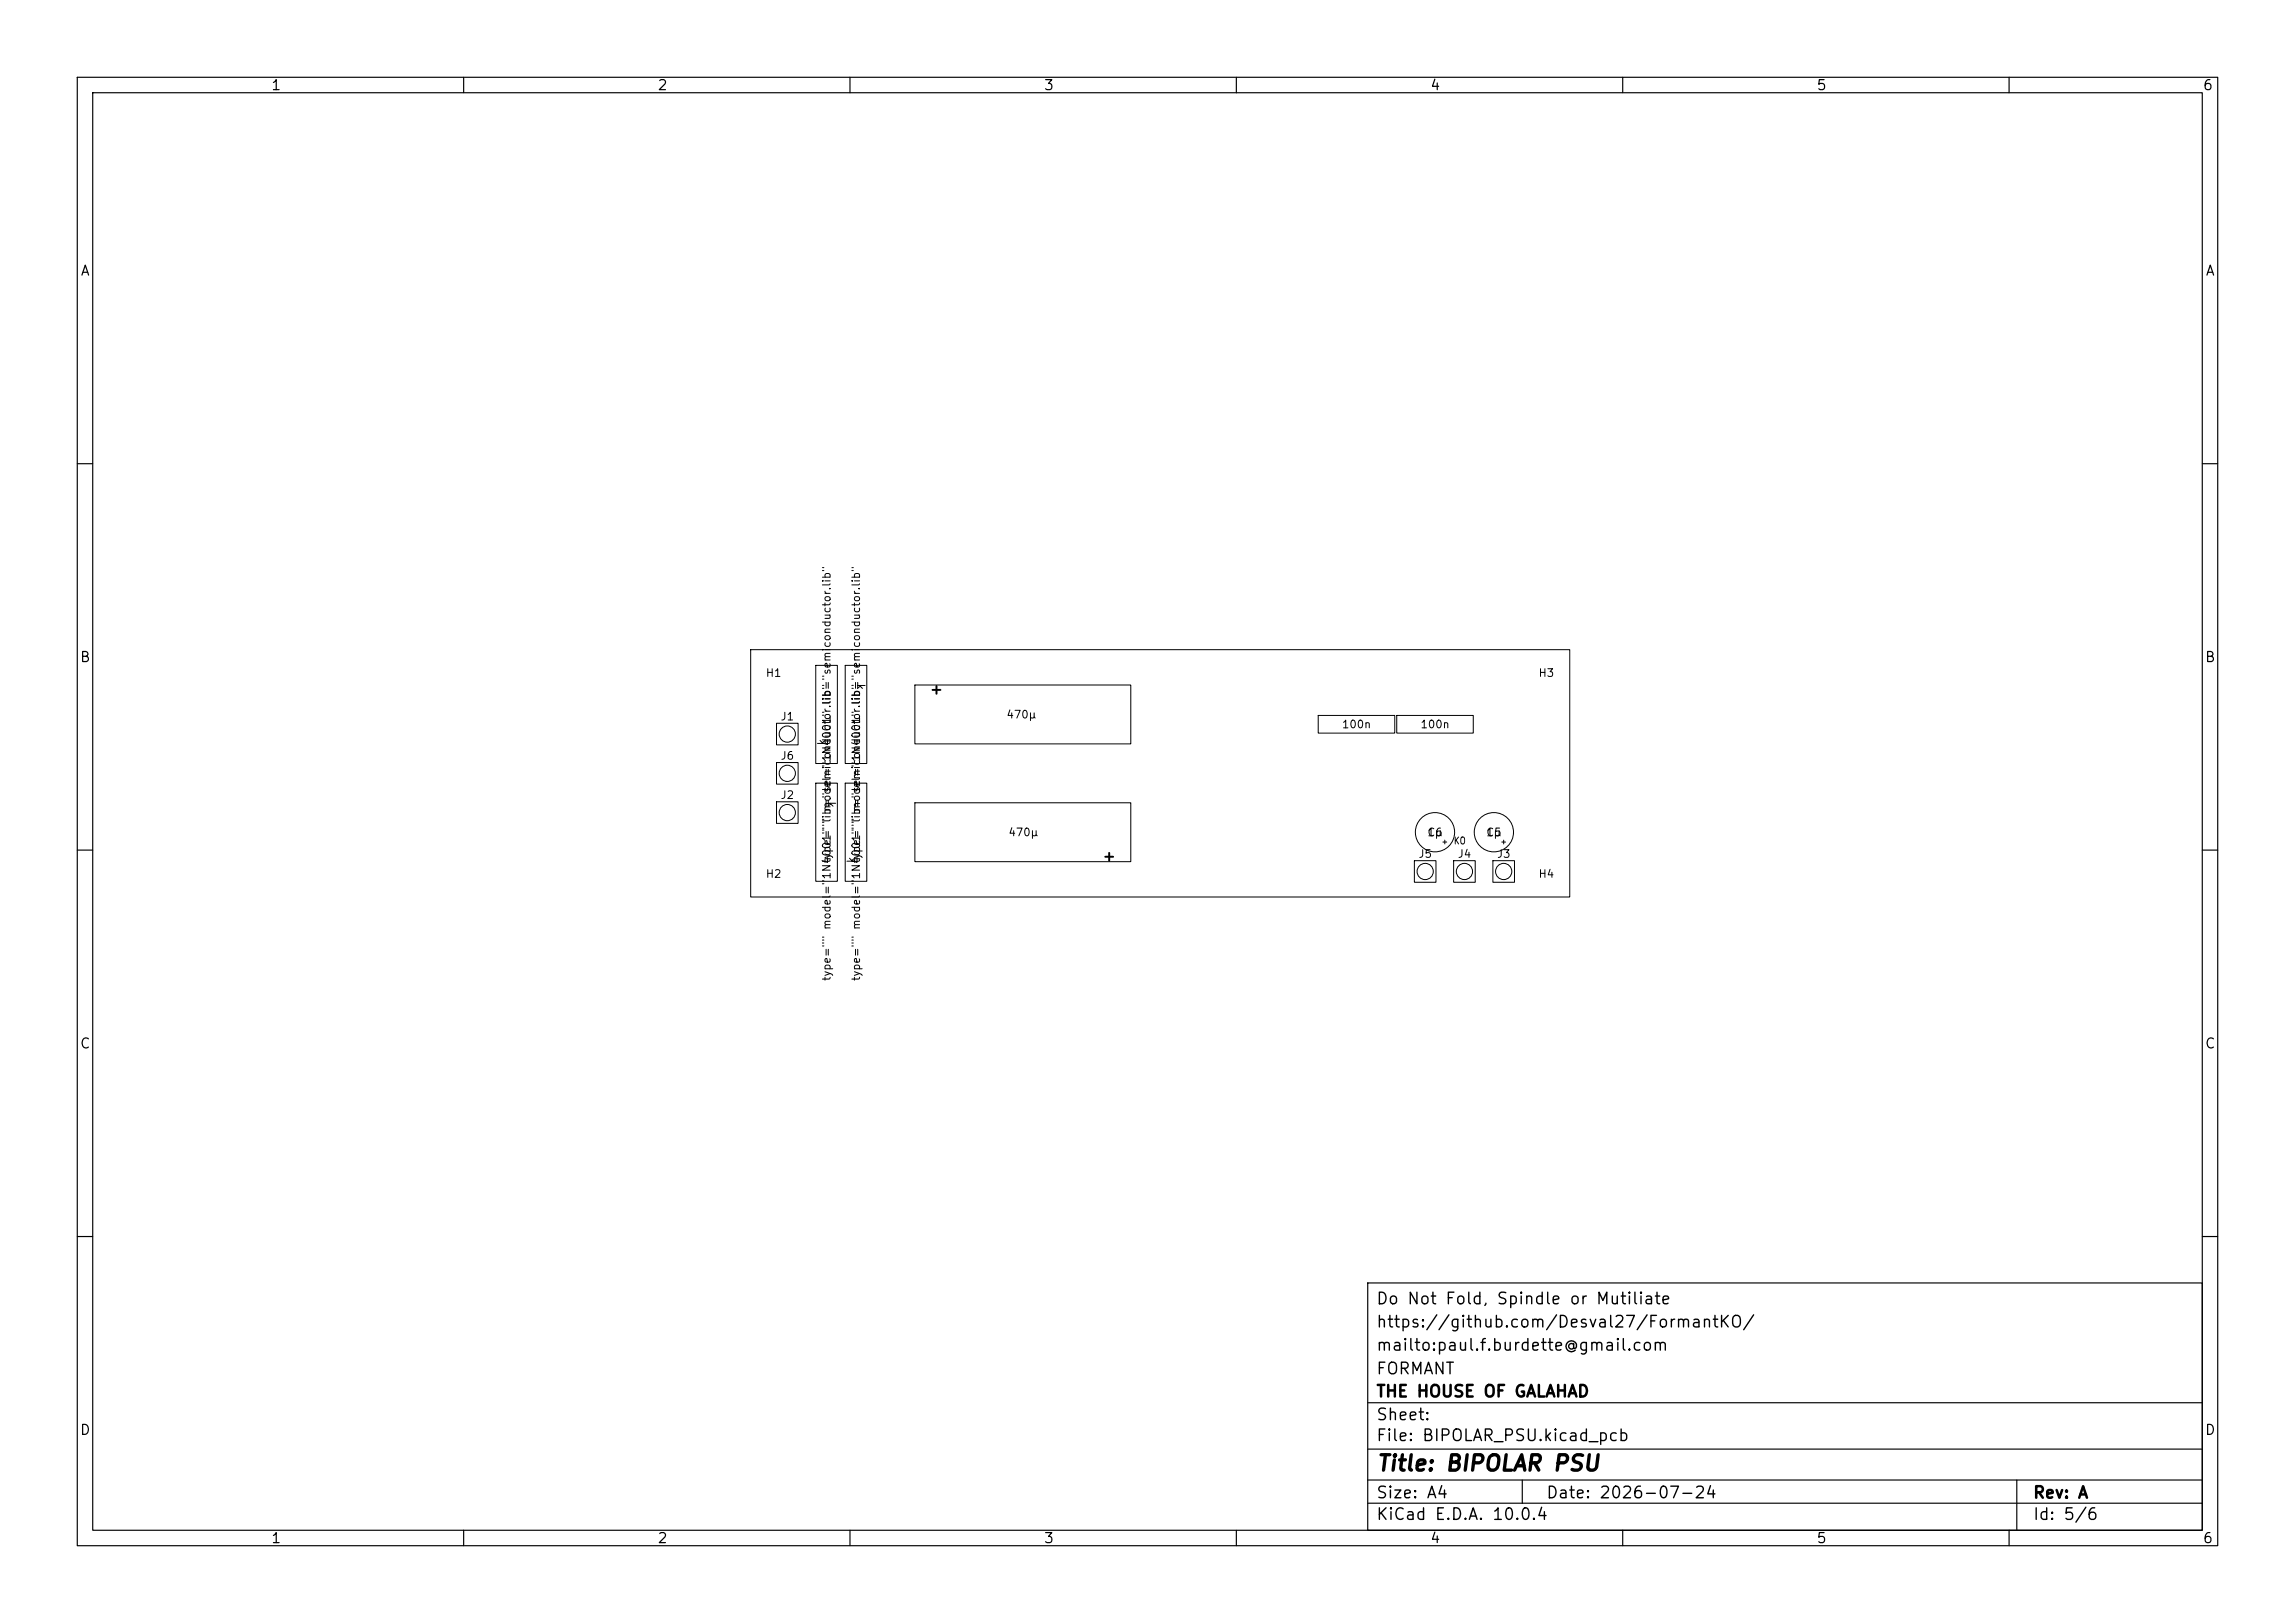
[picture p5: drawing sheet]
<svg xmlns="http://www.w3.org/2000/svg" width="297mm" height="210mm" viewBox="0 0 297 210" stroke-linecap="round" stroke-linejoin="round" font-family="sans-serif">
<defs><g id="words">
<text font-size="2" x="178" y="190.8">Title: BIPOLAR PSU</text>
<g font-size="1.5">
<text x="178" y="172.2">https://github.com/Desval27/FormantKO/</text>
<text x="178" y="169.2">Do Not Fold, Spindle or Mutiliate</text>
<text x="178" y="178.2">FORMANT</text>
<text x="178" y="175.2">mailto:paul.f.burdette@gmail.com</text>
<text x="178" y="184.2">Sheet:</text>
<text x="178" y="181.2">THE HOUSE OF GALAHAD</text>
<text x="178" y="186.9">File: BIPOLAR_PSU.kicad_pcb</text>
<text x="178" y="197.1">KiCad E.D.A. 10.0.4</text>
<text x="178" y="194.3">Size: A4</text>
<text x="200" y="194.3">Date: 2026-07-24</text>
<text x="263" y="194.3">Rev: A</text>
<text x="263" y="197.1">Id: 5/6</text>
</g>
<g font-size="1.3">
<text x="35" y="12">1</text>
<text x="85" y="12">2</text>
<text x="135" y="12">3</text>
<text x="185" y="12">4</text>
<text x="235" y="12">5</text>
<text x="285" y="12">6</text>
<text x="10.3" y="36">A</text>
<text x="285.4" y="36">A</text>
<text x="10.3" y="86">B</text>
<text x="285.3" y="86">B</text>
<text x="10.3" y="136">C</text>
<text x="285.3" y="136">C</text>
<text x="10.3" y="186">D</text>
<text x="285.3" y="186">D</text>
<text x="35" y="200">1</text>
<text x="85" y="200">2</text>
<text x="135" y="200">3</text>
<text x="185" y="200">4</text>
<text x="235" y="200">5</text>
<text x="285" y="200">6</text>
</g>
<g font-size="1">
<text x="99" y="87.8">H1</text>
<text x="110.6" y="88.4" transform="rotate(90 110.6 88.4)">k</text>
<text x="199" y="87.8">H3</text>
<text x="100.9" y="93.5">J1</text>
<text x="130.2" y="93.2">470µ</text>
<text x="173.6" y="94.5">100n</text>
<text x="183.7" y="94.5">100n</text>
<text x="100.9" y="98.5">J6</text>
<text x="107.1" y="96.5" transform="rotate(-90 107.1 96.5)">k</text>
<text x="100.9" y="103.6">J2</text>
<text x="106.8" y="103.6" transform="rotate(90 106.8 103.6)">k</text>
<text x="99" y="113.8">H2</text>
<text x="107.7" y="111.8" transform="rotate(-90 107.7 111.8)">type=&quot;&quot; model=&quot;1N4001&quot; lib=&quot;semiconductor.lib&quot;</text>
<text x="110.9" y="111.8" transform="rotate(-90 110.9 111.8)">k</text>
<text x="111.5" y="111.8" transform="rotate(-90 111.5 111.8)">type=&quot;&quot; model=&quot;1N4001&quot; lib=&quot;semiconductor.lib&quot;</text>
<text x="130.4" y="108.5">470µ</text>
<text x="183.5" y="111.2">J5</text>
<text x="184.6" y="108.5">1µ</text>
<text x="184.6" y="108.5">C6</text>
<text x="188.6" y="111.2">J4</text>
<text x="192.2" y="108.5">1µ</text>
<text x="192.3" y="108.5">C5</text>
<text x="193.7" y="111.2">J3</text>
<text x="199" y="113.8">H4</text>
<text x="107.7" y="127" transform="rotate(-90 107.7 127)">type=&quot;&quot; model=&quot;1N4001&quot; lib=&quot;semiconductor.lib&quot;</text>
<text x="111.5" y="127" transform="rotate(-90 111.5 127)">type=&quot;&quot; model=&quot;1N4001&quot; lib=&quot;semiconductor.lib&quot;</text>
</g>
<text font-size=".9" x="188.1" y="109.5">KO</text>
</g></defs>
<g fill="none" stroke="#000" stroke-width=".15">
<path d="M10 10h277v190h-277zM12 12h273v186h-273zM60 10v2M110 10v2M160 10v2M210 10v2M260 10v2M10 60h2M285 60h2M10 110h2M285 110h2M10 160h2"/>
<path d="M177 166h108v32h-108zM285 160h2M60 198v2M110 198v2M160 198v2M177 194.5h108M177 191.5h108M177 187.5h108M177 181.5h108M197 191.5v3M210 198v2M260 198v2"/>
<path d="M261 191.5v6.5"/>
</g>
<path d="M120.7 89.3h1M121.2 88.8v1M143 110.9h1.1M143.5 110.4v1" fill="none" stroke="#000" stroke-width=".25"/>
<g fill="none" stroke="#000" stroke-width=".13">
<path d="M97.1 84.1h106v32h-106zM100.5 98.7h2.8v2.8h-2.8zM100.5 93.6h2.8v2.8h-2.8zM105.6 86.1h2.8v12.7h-2.8zM109.4 86.1h2.8v12.7h-2.8zM118.4 88.6h27.9v7.7h-27.9zM170.6 92.6h9.9v2.3h-9.9zM180.8 92.6h9.9v2.3h-9.9zM100.5 103.7h2.8v2.8h-2.8zM105.6 101.3h2.8v12.7h-2.8zM109.4 101.3h2.8v12.7h-2.8zM118.4 103.9h27.9v7.6h-27.9z"/>
<path d="M183 111.4h2.8v2.8h-2.8zM186.7 109h.5M187 108.7v.5M188.1 111.4h2.8v2.8h-2.8zM193.2 111.4h2.8v2.8h-2.8zM194.3 109h.5M194.6 108.7v.5"/>
<circle cx="101.9" cy="95" r="1.05"/>
<circle cx="101.9" cy="100.1" r="1.05"/>
<circle cx="101.9" cy="105.1" r="1.05"/>
<circle cx="184.4" cy="112.8" r="1.05"/>
<circle cx="185.7" cy="107.7" r="2.54"/>
<circle cx="189.5" cy="112.8" r="1.05"/>
<circle cx="193.3" cy="107.7" r="2.54"/>
<circle cx="194.6" cy="112.8" r="1.05"/>
</g>
<use href="#words"/>
</svg>
